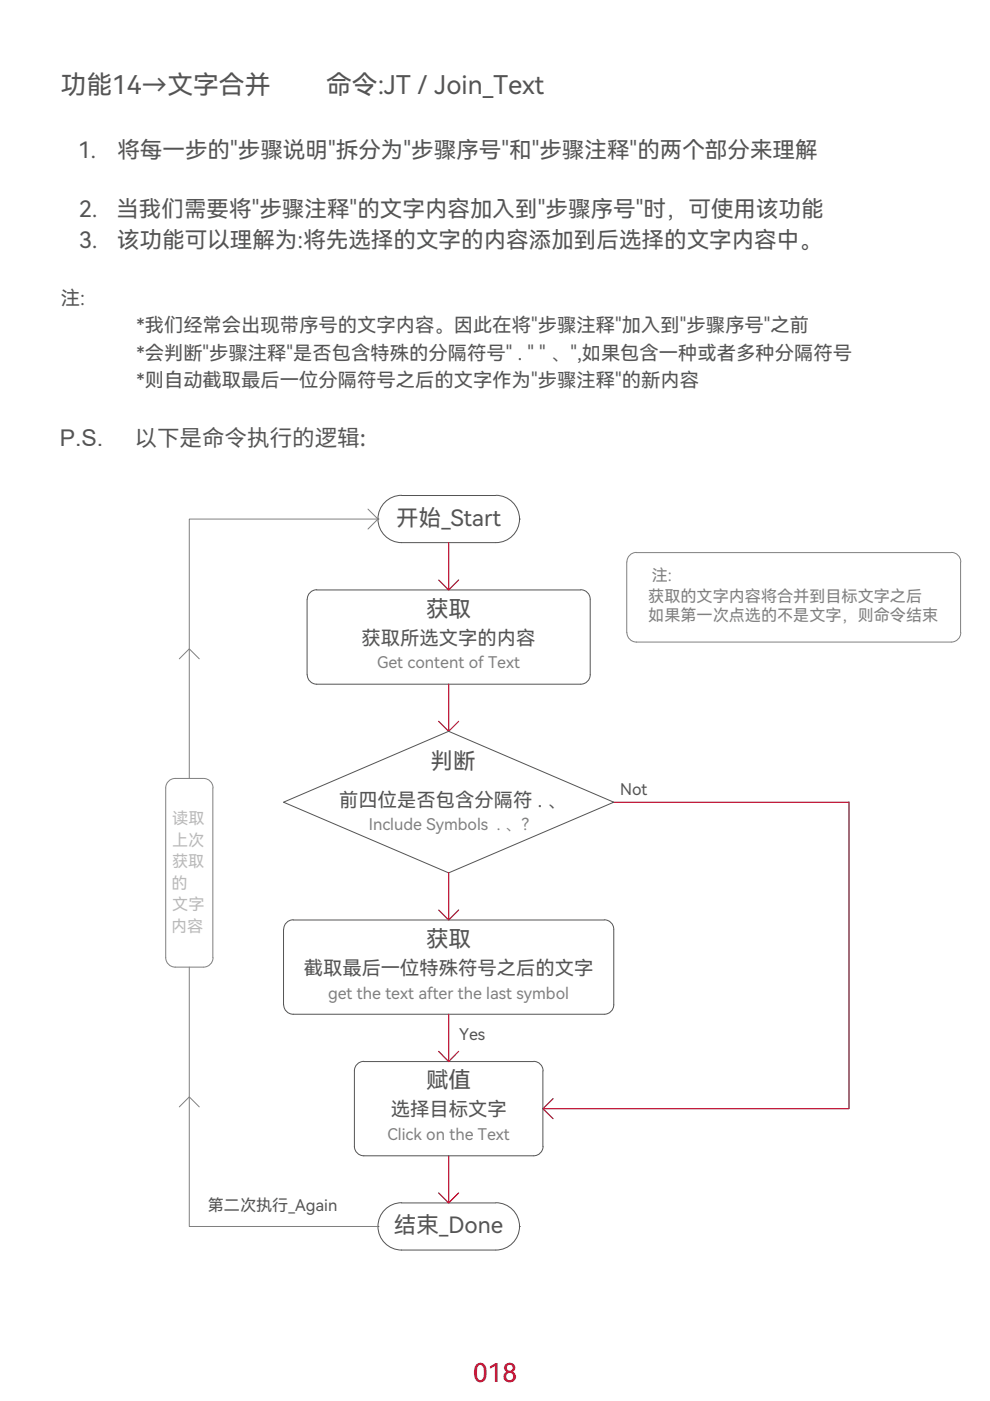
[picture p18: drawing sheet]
<svg xmlns="http://www.w3.org/2000/svg" width="210mm" height="297mm" viewBox="0 0 210 297" stroke-linecap="round" stroke-linejoin="round" font-family="sans-serif">
<defs><g id="words">
<g font-size="5.5" fill="#545454">
<text x="12.9" y="20">功能14→文字合并</text>
<text x="69.1" y="20">命令:JT / Join_Text</text>
</g>
<text font-size="5.5" fill="#d00" x="100.3" y="293.1">018</text>
<text font-size="4.9" fill="#545454" x="12.7" y="94.6">P.S.</text>
<g font-size="4.8" fill="#545454">
<text x="16.6" y="33.4">1.</text>
<text x="24.9" y="33.4">将每一步的&quot;步骤说明&quot;拆分为&quot;步骤序号&quot;和&quot;步骤注释&quot;的两个部分来理解</text>
<text x="16.8" y="46">2.</text>
<text x="24.7" y="46">当我们需要将&quot;步骤注释&quot;的文字内容加入到&quot;步骤序号&quot;时，可使用该功能</text>
<text x="16.8" y="52.6">3.</text>
<text x="24.8" y="52.6">该功能可以理解为:将先选择的文字的内容添加到后选择的文字内容中。</text>
<text x="28.5" y="94.6">以下是命令执行的逻辑:</text>
<text x="84" y="111.5">开始_Start</text>
<text x="90.3" y="130.8">获取</text>
<text x="91.3" y="163">判断</text>
<text x="90.3" y="200.7">获取</text>
<text x="90.3" y="230.7">赋值</text>
<text x="83.5" y="261.5">结束_Done</text>
</g>
<g font-size="4.1" fill="#545454">
<text x="12.9" y="64.6">注:</text>
<text x="28.9" y="70.5">*我们经常会出现带序号的文字内容。因此在将&quot;步骤注释&quot;加入到&quot;步骤序号&quot;之前</text>
<text x="28.9" y="76.3">*会判断&quot;步骤注释&quot;是否包含特殊的分隔符号&quot; . &quot; &quot; 、&quot;,如果包含一种或者多种分隔符号</text>
<text x="28.9" y="82.2">*则自动截取最后一位分隔符号之后的文字作为&quot;步骤注释&quot;的新内容</text>
<text x="76.7" y="136.7">获取所选文字的内容</text>
<text x="71.9" y="171">前四位是否包含分隔符 . 、</text>
<text x="64.4" y="206.7">截取最后一位特殊符号之后的文字</text>
<text x="82.8" y="236.7">选择目标文字</text>
</g>
<g font-size="3.4" fill="#808080">
<text x="138.2" y="123.2">注:</text>
<text x="137.5" y="127.7">获取的文字内容将合并到目标文字之后</text>
<text x="137.5" y="131.7">如果第一次点选的不是文字，则命令结束</text>
<text x="80" y="141.7">Get content of Text</text>
<text x="78.2" y="176.1">Include Symbols . 、？</text>
<text x="69.6" y="211.7">get the text after the last symbol</text>
<text x="82.1" y="241.7">Click on the Text</text>
</g>
<g font-size="3.4" fill="#545454">
<text x="131.5" y="168.6">Not</text>
<text x="97.4" y="220.5">Yes</text>
<text x="44.1" y="256.7">第二次执行_Again</text>
</g>
<g font-size="3.4" fill="#bababa">
<text x="36.5" y="179.3">上次</text>
<text x="36.5" y="174.8">读取</text>
<text x="36.5" y="183.9">获取</text>
<text x="36.4" y="188.5">的</text>
<text x="36.3" y="197.6">内容</text>
<text x="36.5" y="193">文字</text>
</g>
</g></defs>
<g fill="none" stroke="#545454" stroke-width=".21">
<path d="M80.1 110.1h.1M85.1 105.1h20M85.2 105a5 5 0 0 0-5.1 5M105.1 105a5 5 0 0 1 5.1 5 5 5 0 0 1-5.1 5h-20a5 5 0 0 1-5-5M110.1 110.1h.1M65.1 127.1v16M67.1 125.1h56M67.2 125a2.01 2.01 0 0 0-2 2M123.1 125a2.01 2.01 0 0 1 2 2.1v16a2.01 2.01 0 0 1-2 2M65.2 143.1a2.01 2.01 0 0 0 2 2h55.9M60.1 170.1l35-15 35 15-35 15zM60.1 197v16"/>
<path d="M62.1 195.1h66M62.2 195a2.01 2.01 0 0 0-2 2M128.1 195a2.01 2.01 0 0 1 2 2v16a2.01 2.01 0 0 1-2 2h-66M60.2 213a2.01 2.01 0 0 0 2 2M75.1 227.1v16M77.1 225.1h36M77.2 225a2.01 2.01 0 0 0-2.1 2M113.1 225a2.01 2.01 0 0 1 2 2M115.1 227.1v16M75.1 243a2.01 2.01 0 0 0 2.1 2.1M85.1 255h20M85.2 255a5 5 0 0 0-5.1 5 5 5 0 0 0 5 5h20a5 5 0 0 0 5.1-5 5 5 0 0 0-5.1-5"/>
<path d="M115.1 243a2.01 2.01 0 0 1-2 2.1h-36M80.1 260h.1M110.1 260h.1"/>
</g>
<path d="M95.1 115v10.1M93 123l2.1 2.1 2.1-2.1M93 152.9l2.1 2.2 2.1-2.2M95.1 145.1v10M130.1 170.1h49.9v65h-64.9M93 192.9l2.1 2.2 2.1-2.2M95.1 185.1v10M95.1 215v10.1M93 222.9l2.1 2.2 2.1-2.2M117.3 232.9l-2.2 2.2 2.2 2.1M93 252.9l2.1 2.1 2.1-2.1M95.1 245.1v9.9" fill="none" stroke="#b8002e" stroke-width=".25"/>
<g fill="none" stroke="#808080" stroke-width=".21">
<path d="M78 107.9l2.1 2.2-2.1 2.1M80.1 110.1h-40v54.9M132.9 119.2v14.9M134.9 117.2l66.8-.1a2.01 2.01 0 0 1 2 2M134.9 117.1a2.01 2.01 0 0 0-2 2M203.7 119.2v14.9M38 139.7l2.1-2.1 2.1 2.1M132.9 134.1a2.01 2.01 0 0 0 2 2M203.7 134.1a2.01 2.01 0 0 1-2 2h-66.8M37.1 165h6.1a2.01 2.01 0 0 1 2 2.1M37.1 165a2.01 2.01 0 0 0-2 2.1v36M45.1 167.1v36"/>
<path d="M35.1 203a2.01 2.01 0 0 0 2 2M40.1 205v55h40M45.2 203a2.01 2.01 0 0 1-2 2h-6.1M38 234.7l2.1-2.1 2.1 2.1"/>
</g>
<use href="#words"/>
</svg>
